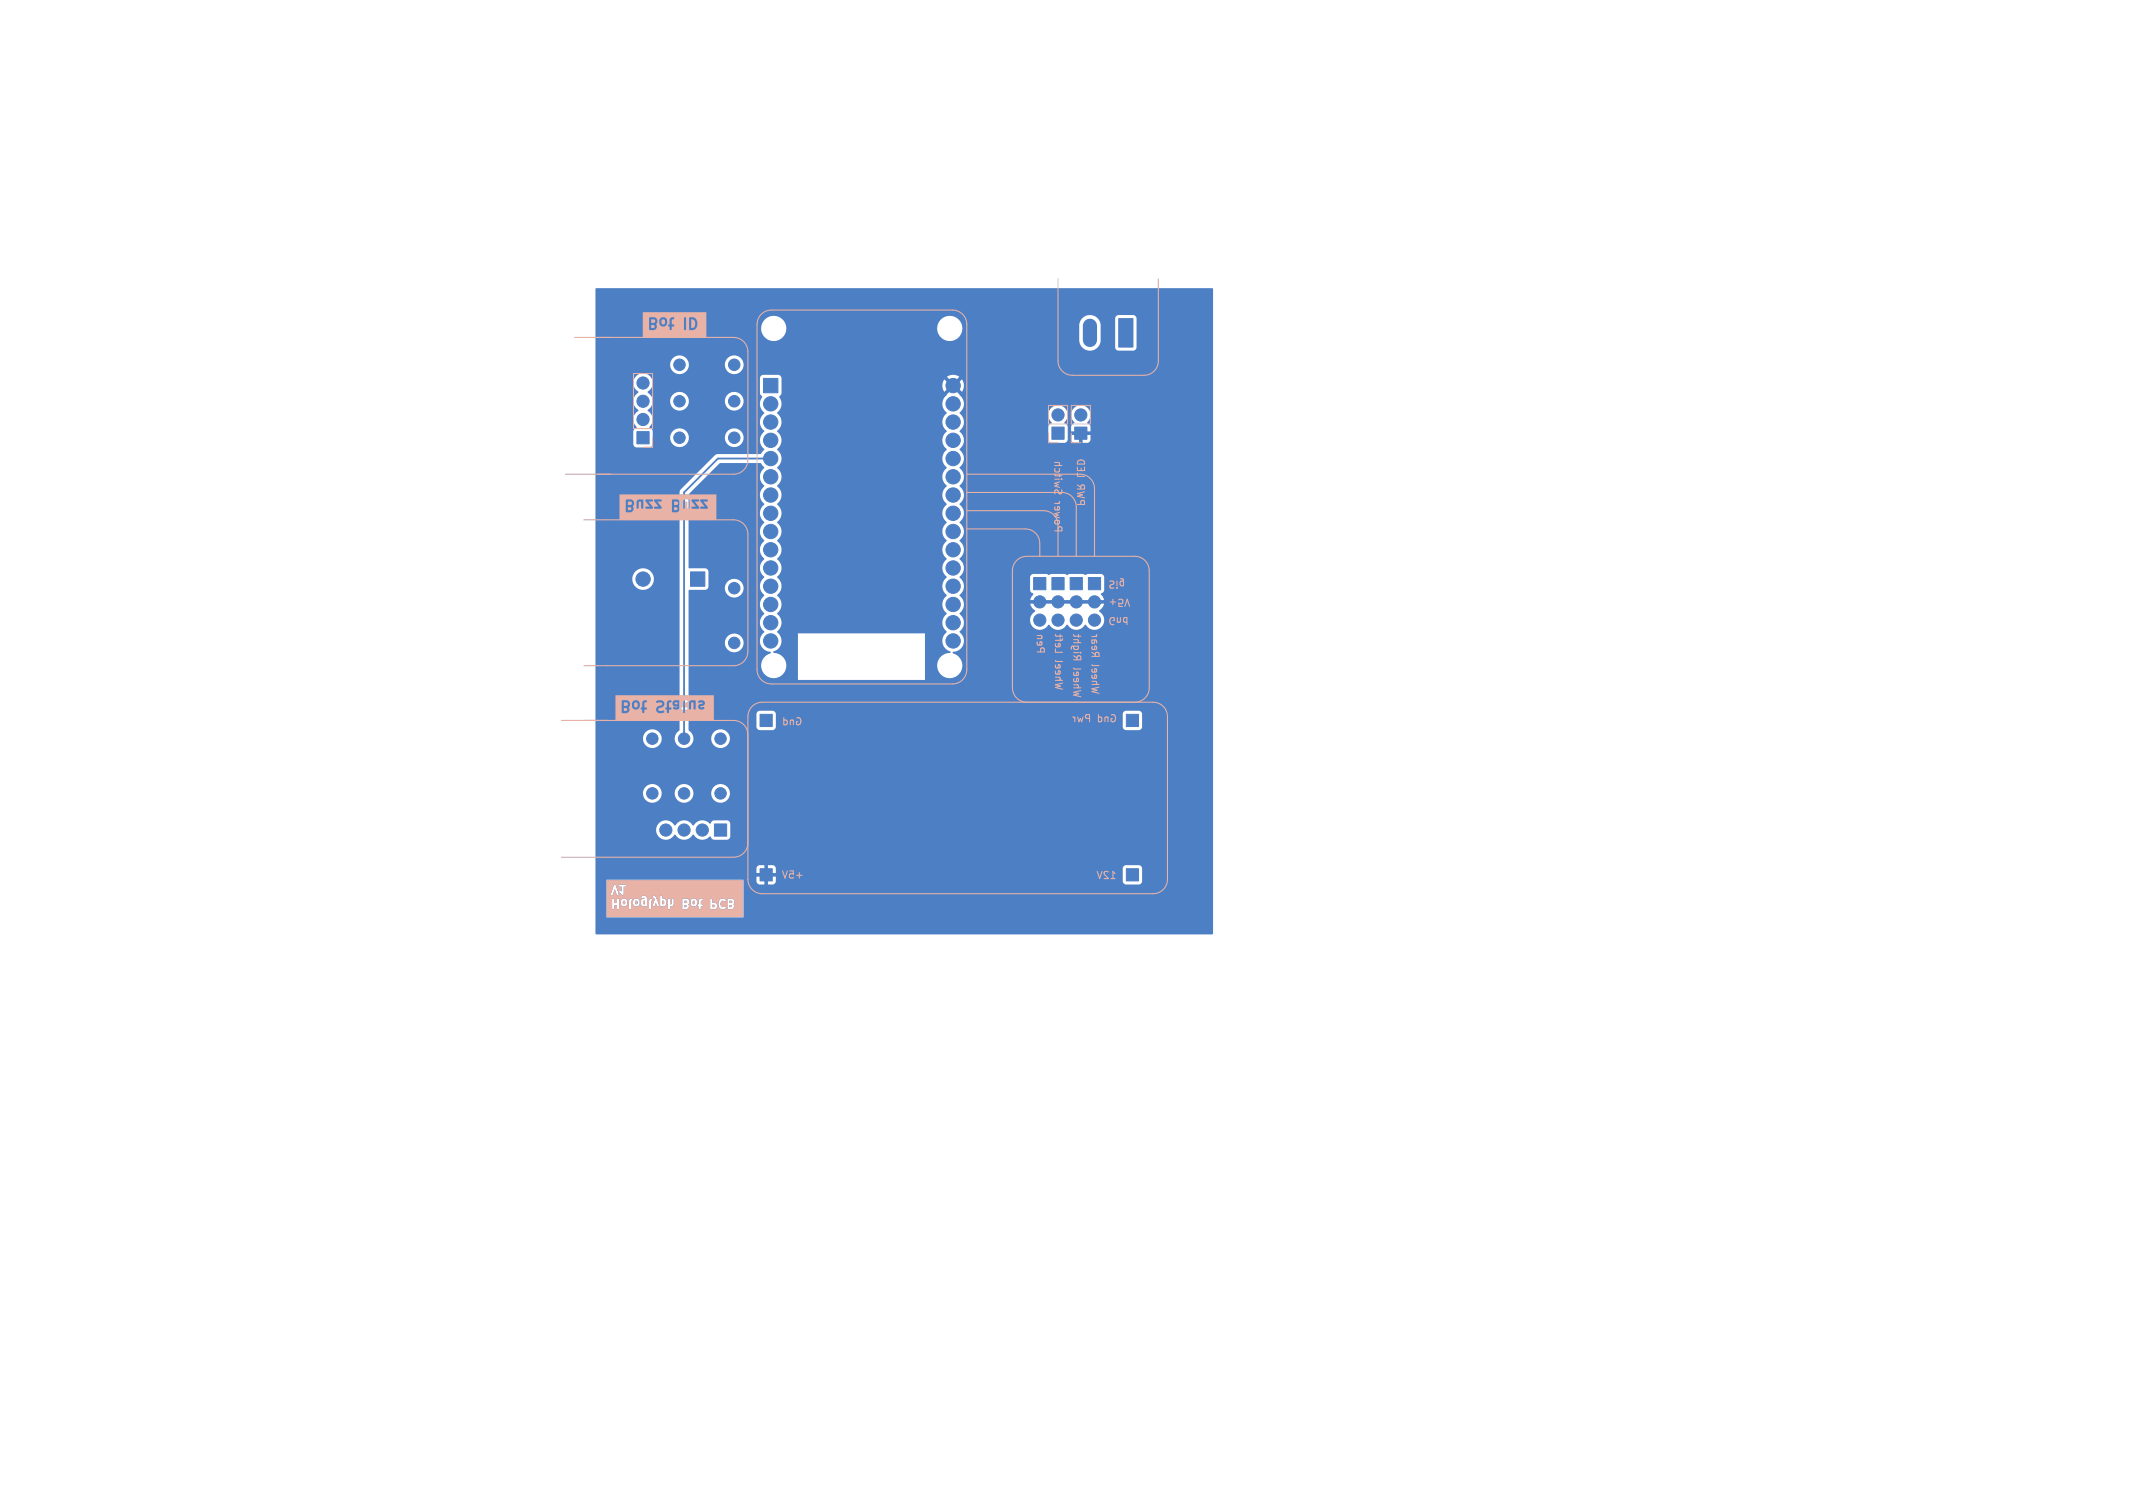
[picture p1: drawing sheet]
<svg xmlns="http://www.w3.org/2000/svg" width="297mm" height="210mm" viewBox="0 0 297 210" stroke-linecap="round" stroke-linejoin="round" font-family="sans-serif">
<defs><g id="words">
<g font-size="1.4" fill="#e8b2a7">
<text x="154.3" y="80.8" transform="rotate(-180 154.3 80.8)">Sig</text>
<text x="154.3" y="85.9" transform="rotate(-180 154.3 85.9)">Gnd</text>
<text x="111.7" y="101.1">Gnd</text>
<text x="155.5" y="100.6">Gnd</text>
</g>
</g></defs>
<g fill="#4d7fc4">
<path d="M101.6 126.1h.3v.2h-.3z"/>
<path d="M101.6 125.4l.3 .1v.2l-.3 .1z"/>
<path d="M99.2 126h.3v.3h-.3z"/>
<path d="M95.3 126.1h.3v.2h-.3z"/>
<path d="M95.3 125.4l.3 .1 .1 .2-.4 .1z"/>
<path d="M96.5 125.5l.2-.1 .1 .1v.3l-.1 .1-.3-.1z"/>
<path d="M92.2 125.4l.3 .1v.3l-.1 .1h-.2z"/>
<path d="M89.6 125.5l.2-.1v.5h-.2z"/>
<path d="M88.5 125.5l.2-.1 .1 .1v.3l-.1 .1-.3-.1z"/>
<path d="M86.8 125.5l.1-.1 .2 .1v.3l-.2 .1-.2-.1z"/>
<path d="M84.5 122.6h19v5.1h-19v-1.8h.7v.6l.2 .1 .1-.1v-.4h.4v.5h.2l.1-.1v-1h.2v.4l.2 .2 .4 .1 .4-.3v-.4h.2v1l.1 .1 .2-.1v-1h.2l.1 .5 .3 .2 .5-.1 .1-.6h.1l.1 .5 .3 .2h.2a.19 .19 0 0 0 .2 0 .19 .19 0 0 0 .1-.2v-.5h.3v1l.1 .1 .2-.1v-.4l.4 .1 .2-.5 .2 .5h.2l.1-.1-.3-.8h.4v.9h.5l.3-.2h.3l.1 .6 .2-.1h1.7l.1 .1h.5l.2-.1 .1-.3a.37 .37 0 0 1 .1-.5v-.2h.1l.1 .4 .3 .3 .6-.1 .2 .1 .1 .4 .2-.1h1.3l.1 .1h.5l.4-.3-.1-.3h.2l.2 .4 .2 .2h.3l.6-.1 .1 .1h.5l.3-.3-.1-.4 .2-.2-.1-.4-.3-.2h-.6v1.4h-.3l.1-.1-.1-.2-.2 .1a.44 .44 0 0 1-.5-.4 .44 .44 0 0 1 .3-.5l.3 .1h.1a.34 .34 0 0 0-.3-.4l-.5 .2-.2 .7h-.2l-.3-.3h-.3v-.5h-.3v1.3h-1.3v-.3h.2l.1-.1-.1-.2h-.2v-.4l.3-.2-.1-.2-.4 .1-.1 .7-.2 .2h-.2l.2-.2v-.4l-.2-.3-.2-.1-.4 .1-.2 .3h-.1l-.1-.2-.3-.2-.6 .1v1.3h-1.7v-.3h.3l.2-.2v-.8l-.2-.1-.1 .1v.7h-.1l-.1-.7h-.3v.8h-.3v-.7l-.3-.2h-.2v-.3l-.2-.1-.1 .1v.5h-.4l-.2-.5h-.4v.1l.3 .4-.3 .8h-.2v-.6l.1-.1v-.2l-.1-.1-.2 .1-.1 .3h-.3l-.1-.6-.3-.2h-.2l-.2 .2 .1 .2 .3-.1 .1 .1-.4 .1-.2 .3h-.1l-.2-.3-.2-.1-.4 .1-.2 .3h-.2l.1-.2-.1-.2-.2 .1-.1 .3h-.2l-.2-.3-.2-.1-.4 .1-.2 .3h-.2v-.3l-.2-.1-.1 .1v.6h-.4v-.5l-.1-.2-.2 .1v.7h-.7v-1.3h.6l.2 .1 .3-.9 .3 .8 .2 .1 .1-.2-.4-1.1h.4l.1 .1h.2v.6l-.2-.1-.1 .2 .5 .5 .1-.1v-1.1h.3l.1-.2-.1-.1h-.8l-.1 .2h-.4l-.1-.2h-.2l-.4 1.4h-.6z"/>
</g>
<g fill="#4d7fc4" stroke="#4d7fc4" stroke-width=".14">
<path d="M156.8 121h1.7v1.7h-1.7z"/>
<path d="M143.9 80.4h1.7v1.7h-1.7z"/>
<path d="M105.8 121h1.7v1.7h-1.7z"/>
<path d="M149 80.4h1.7v1.7h-1.7z"/>
<path d="M96.1 79.6h2v2h-2z"/>
<path d="M106.3 52.7h2v2h-2z"/>
<path d="M155.8 44.4h2v3.9h-2z"/>
<path d="M105.8 99.5h1.7v1.7h-1.7z"/>
<path d="M156.8 99.5h1.7v1.7h-1.7z"/>
<path d="M146.5 80.4h1.7v1.7h-1.7z"/>
<path d="M151.6 80.4h1.6v1.7h-1.6z"/>
<path d="M99.5 114.7h1.7v1.7h-1.7z"/>
<path d="M88.7 60.1h1.7v1.7h-1.7z"/>
<path d="M149.6 59.5h1.7v1.7h-1.7z"/>
<path d="M146.5 59.5h1.7v1.7h-1.7z"/>
<circle cx="144.8" cy="86.4" r=".85"/>
<circle cx="144.8" cy="83.8" r=".85"/>
<circle cx="94.6" cy="50.8" r=".8"/>
<circle cx="102.2" cy="50.8" r=".8"/>
<circle cx="149.9" cy="86.4" r=".85"/>
<circle cx="149.9" cy="83.8" r=".85"/>
<circle cx="94.6" cy="55.9" r=".8"/>
<circle cx="102.2" cy="55.9" r=".8"/>
<circle cx="100.3" cy="110.5" r=".8"/>
<circle cx="100.3" cy="102.9" r=".8"/>
<circle cx="89.5" cy="80.6" r="1"/>
<circle cx="132.7" cy="53.7" r="1"/>
<circle cx="132.7" cy="56.2" r="1"/>
<circle cx="132.7" cy="58.8" r="1"/>
<circle cx="132.7" cy="61.3" r="1"/>
<circle cx="132.7" cy="63.9" r="1"/>
<circle cx="132.7" cy="66.4" r="1"/>
<circle cx="132.7" cy="68.9" r="1"/>
<circle cx="132.7" cy="71.5" r="1"/>
<circle cx="132.7" cy="74" r="1"/>
<circle cx="132.7" cy="76.6" r="1"/>
<circle cx="132.7" cy="79.1" r="1"/>
<circle cx="132.7" cy="81.6" r="1"/>
<circle cx="132.7" cy="84.2" r="1"/>
<circle cx="132.7" cy="86.7" r="1"/>
<circle cx="132.7" cy="89.3" r="1"/>
<circle cx="107.3" cy="89.3" r="1"/>
<circle cx="107.3" cy="86.7" r="1"/>
<circle cx="107.3" cy="84.2" r="1"/>
<circle cx="107.3" cy="81.6" r="1"/>
<circle cx="107.3" cy="79.1" r="1"/>
<circle cx="107.3" cy="76.6" r="1"/>
<circle cx="107.3" cy="74" r="1"/>
<circle cx="107.3" cy="71.5" r="1"/>
<circle cx="107.3" cy="68.9" r="1"/>
<circle cx="107.3" cy="66.4" r="1"/>
<circle cx="107.3" cy="63.9" r="1"/>
<circle cx="107.3" cy="61.3" r="1"/>
<circle cx="107.3" cy="58.8" r="1"/>
<circle cx="107.3" cy="56.2" r="1"/>
<circle cx="95.2" cy="110.5" r=".8"/>
<circle cx="95.2" cy="102.9" r=".8"/>
<circle cx="90.8" cy="110.5" r=".8"/>
<circle cx="90.8" cy="102.9" r=".8"/>
<circle cx="147.3" cy="86.4" r=".85"/>
<circle cx="147.3" cy="83.8" r=".85"/>
<circle cx="152.4" cy="83.8" r=".85"/>
<circle cx="94.6" cy="61" r=".8"/>
<circle cx="102.2" cy="61" r=".8"/>
<circle cx="102.2" cy="81.9" r=".8"/>
<circle cx="102.2" cy="89.5" r=".8"/>
<circle cx="92.7" cy="115.6" r=".85"/>
<circle cx="95.3" cy="115.6" r=".85"/>
<circle cx="97.8" cy="115.6" r=".85"/>
<circle cx="89.5" cy="53.3" r=".85"/>
<circle cx="89.5" cy="55.9" r=".85"/>
<circle cx="89.5" cy="58.4" r=".85"/>
<circle cx="150.5" cy="57.8" r=".85"/>
<circle cx="147.3" cy="57.8" r=".85"/>
</g>
<path d="M151.8 45.4v1.9" fill="none" stroke="#4d7fc4" stroke-width="2"/>
<path d="M107.3 63.9h-7.3l-4.8 4.7v34.3" fill="none" stroke="#4d7fc4" stroke-width=".25"/>
<path d="M83 40.1h85.8l.1 .2-.1 89.8h-85.8l-.1-7.6h1.5v5.3h19.1v-5.3h-20.6v-.4h22.4l.1 .8 .4 .3h.6v-1.1h.5v1.1l.9-.1 .2-.4h48.3l.2 .3 .2 .2h1.9l.3-.2 .1-.3v-1.8l-.1-.3-.3-.1h-1.8l-.3 .1-.2 .3v1.8h-48.3v-.6h-25.1v-.5h23.5v-1.1h.5v1.1h1.1v-.9l-.4-.2h-2l-.3 .4v.7h-22.4v-6h8.5v.2a1.4 1.4 0 0 0 1.1 1.1 1.4 1.4 0 0 0 1.5-.7 1.48 1.48 0 0 0 2.5 0 1.5 1.5 0 0 0 2.4 .3l.2 .3 .3 .1h2l.3-.3v-1.9l-.2-.3-.2-.1-1.9-.1-.3 .2-.1 .3h-.2a1.44 1.44 0 0 0-2.3 .3 1.48 1.48 0 0 0-2.5 0 1.4 1.4 0 0 0-1.6-.7 1.4 1.4 0 0 0-1 1.3h-8.5v-5.1h6.6v.2a1.31 1.31 0 0 0 1.4 1.1 1.31 1.31 0 0 0 1.2-1.3h1.8l.1 .2a1.31 1.31 0 0 0 1.4 1.1 1.31 1.31 0 0 0 1.2-1.3h2.4v.2a1.31 1.31 0 0 0 2.1 .8 1.31 1.31 0 0 0-.2-2.2 1.31 1.31 0 0 0-1.9 1.2h-2.4l-.1-.2a1.31 1.31 0 0 0-1.4-1.1 1.31 1.31 0 0 0-1.2 1.3h-1.8v-.2a1.31 1.31 0 0 0-1.4-1.1 1.31 1.31 0 0 0-1.2 1.3h-6.6v-7.6h6.6v.2a1.31 1.31 0 0 0 1.4 1.1 1.31 1.31 0 0 0 1.2-1.3h1.8l.1 .2a1.31 1.31 0 0 0 1.4 1.1 1.31 1.31 0 0 0 1.2-1.3h2.4v.2a1.31 1.31 0 0 0 2.1 .8 1.31 1.31 0 0 0-.2-2.2 1.31 1.31 0 0 0-1.9 1.2h-2.4l-.2-.7-.5-.5v-.5h9.4l.2 .3 .3 .2h1.8l.3-.2 .1-.3h48.3l.2 .3 .3 .2h1.8l.3-.2 .1-.2v-1.9l-.1-.3-.3-.1h-1.8l-.3 .1-.2 .3v1.8h-48.3v-1.8l-.1-.3-.3-.1h-1.8l-.3 .1-.2 .3v1.8h-9.4v-11.7h5a1.31 1.31 0 0 0 1.9 1.2 1.31 1.31 0 0 0 .2-2.2 1.31 1.31 0 0 0-2.1 .8v.2h-5v-7.3l2.3-.1 .4-.2h2.3a1.31 1.31 0 0 0 1.9 1.2 1.31 1.31 0 0 0 .2-2.2 1.31 1.31 0 0 0-2.1 .8v.2h-2.3v-.2v-2.1l-.1-.3-.3-.2h-2.3v-10.3l4.3-4.3h5.7l.5 .7a1.58 1.58 0 0 0 0 2.5 1.62 1.62 0 0 0 0 2.5 1.62 1.62 0 0 0 0 2.5 1.62 1.62 0 0 0 0 2.6 1.62 1.62 0 0 0 0 2.5 1.62 1.62 0 0 0 0 2.6 1.62 1.62 0 0 0 0 2.5 1.62 1.62 0 0 0 0 2.5 1.62 1.62 0 0 0 0 2.6 1.58 1.58 0 0 0-.5 1.7 1.58 1.58 0 0 0 1.4 1.1v.1a1.76 1.76 0 0 0-1.2 2.4 1.76 1.76 0 0 0 2.6 .8 1.76 1.76 0 0 0 .2-2.7l-.4-.3-.8-.2v-.2a1.52 1.52 0 0 0 .7-2.5h2.7v6.5h17.7v-1.9h1.7v.3a1.77 1.77 0 0 0 3 .8 1.77 1.77 0 0 0-.9-3l.1-.1a1.57 1.57 0 0 0 1.4-1.1 1.57 1.57 0 0 0-.5-1.7l.1-.1a1.47 1.47 0 0 0 .5-1.5h9.2v.2a1.4 1.4 0 0 0 1.2 1.1 1.4 1.4 0 0 0 1.4-.7 1.48 1.48 0 0 0 2.6 0 1.48 1.48 0 0 0 2.5 0 1.4 1.4 0 0 0 2.3 .3 1.4 1.4 0 0 0-.4-2.2l.6-.6 .1-.4h-10.3l.2 .4 .5 .6-.5 .6-.2 .7h-9.2l-.5-.8a.17 .17 0 0 1-.1-.2 .17 .17 0 0 1 .1-.1 1.59 1.59 0 0 0-.1-2.4l.5-.7h9.3l.2 .3 .3 .2-.5 .9h10.3l-.4-.9 .3-.2 .1-.3v-2l-.3-.3h-1.9a.52 .52 0 0 1-.7 0h-1.9a.46 .46 0 0 1-.7 0h-1.8a.46 .46 0 0 1-.7 0h-1.8l-.3 .2-.2 .3v1.8l-9.3-.1a1.67 1.67 0 0 0-.5-1.7 1.62 1.62 0 0 0 0-2.6 1.62 1.62 0 0 0 0-2.5 1.62 1.62 0 0 0 0-2.6 1.62 1.62 0 0 0 0-2.5 1.62 1.62 0 0 0 0-2.5 1.62 1.62 0 0 0 0-2.6 1.62 1.62 0 0 0 0-2.5 1.62 1.62 0 0 0 0-2.6h.1a1.49 1.49 0 0 0 .1-2.2h12.2v.4l.4 .7-.3 .2-.1 .3v1.9l.1 .2 .3 .2 2-.1 .3-.3v-.7h.4l.1 .7 .1 .2 .2 .2h.7v-1.1h.5v1.1l.9-.1 .2-.3v-.7h-3.1v-1.2l-.2-.3-.3-.2 .4-.7 .1-.4h.4l.1 .4 .4 .7-.4 .3-.1 .9h2.7v-.9l-.4-.3a1.37 1.37 0 0 0-.3-2.3 1.37 1.37 0 0 0-2 1.2h-.4v-.1a1.35 1.35 0 0 0-1.4-1.3 1.35 1.35 0 0 0-1.3 1.4h-12.2l-.1-.1a.17 .17 0 0 1-.1-.2 .17 .17 0 0 1 .1-.2 1.63 1.63 0 0 0-.1-2.4l-.9-.8-.9 .8a1.66 1.66 0 0 0 0 2.6 1.62 1.62 0 0 0 0 2.5 1.62 1.62 0 0 0 0 2.6 1.62 1.62 0 0 0 0 2.5 1.62 1.62 0 0 0 0 2.6 1.62 1.62 0 0 0 0 2.5 1.62 1.62 0 0 0 0 2.5 1.62 1.62 0 0 0 0 2.6 1.62 1.62 0 0 0 0 2.5 1.62 1.62 0 0 0 0 2.6 1.62 1.62 0 0 0 0 2.5 1.62 1.62 0 0 0 0 2.5 1.62 1.62 0 0 0 0 2.6 1.56 1.56 0 0 0-.6 1.5 1.56 1.56 0 0 0 1.1 1.2l.1 .2h-.2a1.75 1.75 0 0 0-1.7 1.9h-1.7v-4.6h-20.4a.19 .19 0 0 1-.2-.2 .19 .19 0 0 1 .1-.2 1.59 1.59 0 0 0-.1-2.4 1.62 1.62 0 0 0 0-2.5 1.62 1.62 0 0 0 0-2.5 1.62 1.62 0 0 0 0-2.6 1.62 1.62 0 0 0 0-2.5 1.62 1.62 0 0 0 0-2.6 1.62 1.62 0 0 0 0-2.5 1.62 1.62 0 0 0 0-2.5 1.62 1.62 0 0 0 0-2.6 1.62 1.62 0 0 0 0-2.5 1.62 1.62 0 0 0 0-2.6 1.62 1.62 0 0 0 0-2.5l.1-.1a1.58 1.58 0 0 0 .2-2.2l.3-.4v-1.1h22.4l.1 .5 .2 .4 .9-.9h.7l.8 .9 .2-.4 .1-.5-.1-.5-.2-.4-.8 .9h-.7l-.9-.9-.2 .4-.1 .5h-22.4v-1.2h23l.9 .8 .8-.9a1.49 1.49 0 0 0-1.7 .1h-23l-.4-.3h-2.2l-.2 .1-.2 .4v2.1l.3 .4a1.68 1.68 0 0 0 .3 2.3 1.62 1.62 0 0 0 0 2.5 1.62 1.62 0 0 0 0 2.6l-.5 .6h-5.9l-.3 .1-4.8 4.8-.3 .3v33.3a1.65 1.65 0 0 0-.7 1.2h-1.8v-.3a1.31 1.31 0 0 0-1.4-1 1.31 1.31 0 0 0-1.2 1.3h-6.6v-22.3h5.1l.1 .3a1.51 1.51 0 0 0 2.3 1 1.51 1.51 0 0 0-.2-2.6 1.51 1.51 0 0 0-2.2 1.3h-5.1v-22.2h5.3l.1 .5 .3 .6v.1l-.3 .2-.1 .3v1.8l.1 .3 .3 .1h2l.3-.4v-.9h2.4a1.31 1.31 0 0 0 1.3 1.3 1.31 1.31 0 0 0 1.3-1.3h5v.2a1.31 1.31 0 0 0 2.1 .8 1.31 1.31 0 0 0-.2-2.2 1.31 1.31 0 0 0-1.9 1.2h-5v-.3a1.31 1.31 0 0 0-1.4-1 1.31 1.31 0 0 0-1.2 1.3h-2.4v-1l-.2-.2-.3-.3a1.5 1.5 0 0 0-.2-2.3 1.7 1.7 0 0 0 .7-1.3h2.4v.2a1.31 1.31 0 0 0 1.4 1.1 1.31 1.31 0 0 0 1.2-1.3h5v.2a1.31 1.31 0 0 0 2.1 .8 1.31 1.31 0 0 0-.2-2.2 1.31 1.31 0 0 0-1.9 1.2h-5v-.2a1.31 1.31 0 0 0-1.4-1.1 1.31 1.31 0 0 0-1.2 1.3h-2.4l-.2-.7-.5-.5v-.1a1.37 1.37 0 0 0 .4-2.1 1.37 1.37 0 0 0-2.1 0 1.37 1.37 0 0 0 .4 2.1v.1a1.44 1.44 0 0 0 0 2.5l-.5 .5-.2 .7h-5.3v-7.6h10.4a1.31 1.31 0 0 0 1.3 1.3 1.31 1.31 0 0 0 1.3-1.3h5v.2a1.31 1.31 0 0 0 2.1 .8 1.31 1.31 0 0 0-.2-2.2 1.31 1.31 0 0 0-1.9 1.2h-5v-.2a1.31 1.31 0 0 0-1.4-1.1 1.31 1.31 0 0 0-1.2 1.3h-10.4v-4.9h23.1v.2a1.76 1.76 0 0 0 1.9 1.4 1.76 1.76 0 0 0 1.6-1.6h21v.2a1.76 1.76 0 0 0 2.3 1.3h17.5v.2a1.5 1.5 0 0 0 2.5 .8h2.5l.1 .3 .3 .1h2.2l.2-.1 .1-.3 .1-4.1-.3-.4h-2.3l-.4 .2v4.3h-2.5l.3-.3 .1-.5 .1-2.3a1.49 1.49 0 0 0-1.5-1.4 1.49 1.49 0 0 0-1.5 1.4v2.1h-17.5a1.75 1.75 0 0 0 1.2-2.1 1.75 1.75 0 0 0-2-1.3 1.75 1.75 0 0 0-1.5 1.9h-21v-.3a1.76 1.76 0 0 0-1.9-1.6 1.76 1.76 0 0 0-1.6 1.9h-23.1z" fill="#4d7fc4"/>
<g fill="none" stroke="#e8b2a7" stroke-width=".15">
<path d="M147.3 38.8v11.5a2 2 0 0 0 2 2h10a2 2 0 0 0 2-2v-11.5M80 47h22.1a2 2 0 0 1 2 2v15a2 2 0 0 1-2 2h-23.4M105.9 43.9l.7-.5 .8-.2h25.2a2 2 0 0 1 2 2v48.1a2 2 0 0 1-2 2h-25.2a2 2 0 0 1-2-2v-48.1l.1-.6zM81.3 72.4h20.8a2 2 0 0 1 2 2v16.3a2 2 0 0 1-2 2h-20.8M134.6 71.1h10.7a2 2 0 0 1 2 2v4.4M134.6 73.7h8.2a2 2 0 0 1 2 2v1.8M134.6 66h15.8a2 2 0 0 1 2 2v9.5M134.6 68.6h13.3a2 2 0 0 1 2 2v6.9M104.6 98.5l.7-.5 .8-.2h54.5a2 2 0 0 1 2 2v22.7a2 2 0 0 1-2 2h-54.5a2 2 0 0 1-2-2v-22.7l.1-.6zM143 97.8a2 2 0 0 1-2-2v-16.3a2 2 0 0 1 2-2h15a2 2 0 0 1 2 2v16.3a2 2 0 0 1-2 2M149.5 95.8h1M149.5 95.4h.6l.1 .2-.1 .2"/>
<path d="M149.5 89.1h.6l.1 .3-.1 .1M149.5 88.4l.1 .2h.9M149.5 93l.1 .2h.9M149.5 91.3l.5 .3M149.5 91.9h1l-.1-.5-.2-.1-.2 .1v.5M149.5 90.9h.7M149.5 89.5h1M149.5 90v.3l.2 .2 .4-.1v-.4M149.5 93.6v.3l.1 .2 .5-.1v-.4h-.2l-.1 .5M149.5 94.5v.3l.1 .1h.5v-.4h-.2l-.1 .4M150.2 88.4v.3M150.2 90h-.8l-.2 .2v.2"/>
<path d="M150.4 90.9h.1M150.5 96.2l-1 .2 .7 .2-.7 .2 1 .2M78.2 100.3h23.9a2 2 0 0 1 2 2M104.1 117.4a2 2 0 0 1-2 2h-23.9"/>
</g>
<g fill="#e8b2a7">
<path d="M96.2 44.5a.63 .63 0 0 1 .6 .4 .63 .63 0 0 1-.2 .7l-.4 .1z"/>
<path d="M90.7 45.3h.4v.3l-.4 .1z"/>
<path d="M90.7 44.5h.5v.4l-.5 .1z"/>
<path d="M92.2 44.6l.1-.1 .2 .1 .1 .4-.1 .1h-.3z"/>
<path d="M89.5 43.5h8.9v3.6h-8.9v-1.3h.9l.1 .2 .7-.1 .3-.3-.2-.5 .2-.2v-.3h.3v.5l.2 .3 .5 .1 .2-.2h.3l.2 .2 .1 .4 .1 .1 .1-.2h1.7l.2 .2 .1-.2h.4l.2 .2h.4l.4-.3 .2-.7-.1-.5-.2-.2-.8-.1-.1 1.6h-.4v-1.5l-.1-.1-.2 .1v1.5h-1.7v-.3l.4-.1-.1-.2h-.3v-.6l.4-.2-.1-.2-.5 .1-.1 .9h-.1l-.1 .1h-.3l.2-.2v-.5l-.2-.3-.5-.1-.3 .2-.1 .2h-.3v-.2l-.4-.2h-.6l-.1 .1v1.5h-.9z"/>
</g>
<g fill="none" stroke="#e8b2a7" stroke-width=".15">
<path d="M150 70.2h1l-.1-.5h-.2l-.2 .1v.4M150 65.1v.4h1v-.4M150 68.1h1l-.1-.5-.2-.1-.2 .1v.5M150 67.5l.5 .4M150 65.9v.4h1M150.2 64.2a.52 .52 0 0 1 .6-.1 .52 .52 0 0 1 .2 .5h-1zM150.5 65.2v.3M151 68.5l-1 .2 .7 .2-.7 .2 1 .2M147 94.7h1M147 94.3l.6 .1v.2l-.1 .1M147 88.4l.1 .2h.9M147 90.4v.4h1"/>
<path d="M147 92l.1 .1h.9M147 89.6v.3l.1 .2 .5-.1v-.4h-.2l-.1 .5M147 92.6v.3l.1 .1h.5v-.4h-.2l-.1 .4M147 93.5v.2l.1 .2 .5-.1v-.3l-.2-.1-.1 .5M147.6 88.4v.3M147.6 88.9v.4M148 95.1l-1 .3 .7 .2-.7 .1 1 .3M148 88.9l-.2 .3h-.8M154.6 83.8h.7M154.7 80.9h.2l.2 .2-.1 .2-.3 .1M155 83.5v.7M155.1 81.9h-.4"/>
<path d="M155.5 80.9v.7M155.5 81.8v.1M155.8 83.5h.1h.4v.4l-.1 .1-.3 .1-.1-.1v.5h.5M156 80.6h.2l.2 .2v.8M156.4 81l-.2-.1-.2 .2 .1 .4h.3M156.6 84.5l.4-1 .3 1M109 121.3l.3 1 .3-1M110 121.3h.4l.1 .5-.2-.1h-.3l-.1 .2 .1 .3 .1 .1 .4-.1M110.9 121.9h.8M111.3 121.5v.8M152.8 121.4l.3 1 .3-1M154.3 121.4h-.4l-.2 .2 .7 .8h-.7"/>
<path d="M154.7 122.4h.6M155.3 121.6l-.3-.2v1"/>
</g>
<g fill="#e8b2a7">
<path d="M86.9 98.6h.4v.3l-.4 .1z"/>
<path d="M86.9 97.8l.4 .1 .1 .3-.5 .1z"/>
<path d="M94 97.8h.4v.3h-.4z"/>
<path d="M88.3 97.9l.2-.1 .2 .1 .1 .4-.1 .2-.4-.1z"/>
<path d="M85.7 96.8h13.7v3.6h-13.7v-1.2h.9l.1 .1 .7-.1 .3-.3-.2-.4 .2-.3v-.2h.3v.4l.2 .3 .5 .1 .2-.1h.3l.2 .1v.5h.2l.1-.1v-.4l.4-.1-.1-.2h-.3v-.6l.4-.2h1.2l.2 .2h.6l.1 .2-.6 .3-.2 .3v.4l.3 .2h.5l.3-.2-.1-.2-.7 .1v-.3h.9l.3 .1v.5h.2l.1-.5h.2l.1-.2-.1-.1h-.2v-.6h.4l.2 .4 .6 .1-.1 .1h-.5l-.1 .1 .3 .2h.3l.3-.1h.2l.3 .1 .1 .5 .2-.1v-.4l.3-.1-.1-.2h-.2v-.6h.5v.8l.2 .1 .1-.1v-.8l.1-.1 .3 .1v.8l.1 .1 .2-.1v-1h.3l.2 .2 .4-.1v.2l-.5 .1-.1 .4 .1 .2 .2 .1h.3l.3-.1-.1-.2h-.4l-.1-.1 .5-.2 .2-.2-.2-.4-.2-.1h-.3l-.3 .2h-.3l-.1-.2h-.5l-.3 .1-.1 .3h-.5l.3-.1v-.2l-.1-.1h-.2l-.2 .1-.1 .2v.7h-.2l-.1 .2h-.2l.1-.2v-.8a.21 .21 0 0 0-.1-.2 .21 .21 0 0 0-.3 0l-.5 .1-.2 .3h-.4l.2-.1 .1-.2-.1-.1h-.3l-.2 .3v.7h-.2l-.1 .2h-.9l.7-.4 .1-.4-.2-.3-.6-.1-.4 .2h-1.2l-.1-.1-.2-.1-.3 .1-.1 .2v.7h-.1l-.1 .2h-.3l.2-.3v-.5l-.2-.3-.5-.1-.3 .2-.1 .3h-.3l-.1-.3-.3-.2h-.6l-.1 .1v1.6h-.9z"/>
</g>
<g fill="none" stroke="#e8b2a7" stroke-width=".15">
<path d="M144.4 90.8h1l-.1-.5-.2-.1-.2 .1v.5M144.4 88.5l.6 .1 .1 .2-.1 .1M144.4 88.9h.7M144.5 89.4l-.1 .3 .2 .1h.4v-.4h-.2l-.1 .4M149.4 99.9l.3 .1M149.7 99.9v.6M150 99.9l.2 .6 .2-.5 .2 .5 .2-.6M152.9 99.9h.3l.2 .1-.1 .5h-.4M152.9 99.5v1M154.3 99.9v.6M154.3 99.9h-.2h-.2v.6M154.7 86.9h.4"/>
<path d="M154.7 86h.3l.2 .1v.3h-.2M154.8 99.6h.3M155.6 86v.7M156 86v.6l-.3 .1-.1-.1M156.9 86h-.3l-.2 .2 .1 .4h.4M156.9 86v1M151.7 100h-.5l-.1-.1 .1-.3 .5-.1v1M154.9 100.1h-.2v.3l.2 .1h.2"/>
</g>
<g fill="#e8b2a7">
<path d="M101.6 126.1h.3v.2h-.3z"/>
<path d="M101.6 125.4l.3 .1v.2l-.3 .1z"/>
<path d="M99.2 126h.3v.3h-.3z"/>
<path d="M95.3 126.1h.3v.2h-.3z"/>
<path d="M95.3 125.4l.3 .1 .1 .2-.4 .1z"/>
<path d="M96.5 125.5l.2-.1 .1 .1v.3l-.1 .1-.3-.1z"/>
<path d="M92.2 125.4l.3 .1v.3l-.1 .1h-.2z"/>
<path d="M89.6 125.5l.2-.1v.5h-.2z"/>
<path d="M88.5 125.5l.2-.1 .1 .1v.3l-.1 .1-.3-.1z"/>
<path d="M86.8 125.5l.1-.1 .2 .1v.3l-.2 .1-.2-.1z"/>
<path d="M84.5 122.6h19v5.1h-19v-1.8h.7v.6l.2 .1 .1-.1v-.4h.4v.5h.2l.1-.1v-1h.2v.4l.2 .2 .4 .1 .4-.3v-.4h.2v1l.1 .1 .2-.1v-1h.2l.1 .5 .3 .2 .5-.1 .1-.6h.1l.1 .5 .3 .2h.2a.19 .19 0 0 0 .2 0 .19 .19 0 0 0 .1-.2v-.5h.3v1l.1 .1 .2-.1v-.4l.4 .1 .2-.5 .2 .5h.2l.1-.1-.3-.8h.4v.9h.5l.3-.2h.3l.1 .6 .2-.1h1.7l.1 .1h.5l.2-.1 .1-.3a.37 .37 0 0 1 .1-.5v-.2h.1l.1 .4 .3 .3 .6-.1 .2 .1 .1 .4 .2-.1h1.3l.1 .1h.5l.4-.3-.1-.3h.2l.2 .4 .2 .2h.3l.6-.1 .1 .1h.5l.3-.3-.1-.4 .2-.2-.1-.4-.3-.2h-.6v1.4h-.3l.1-.1-.1-.2-.2 .1a.44 .44 0 0 1-.5-.4 .44 .44 0 0 1 .3-.5l.3 .1h.1a.34 .34 0 0 0-.3-.4l-.5 .2-.2 .7h-.2l-.3-.3h-.3v-.5h-.3v1.3h-1.3v-.3h.2l.1-.1-.1-.2h-.2v-.4l.3-.2-.1-.2-.4 .1-.1 .7-.2 .2h-.2l.2-.2v-.4l-.2-.3-.2-.1-.4 .1-.2 .3h-.1l-.1-.2-.3-.2-.6 .1v1.3h-1.7v-.3h.3l.2-.2v-.8l-.2-.1-.1 .1v.7h-.1l-.1-.7h-.3v.8h-.3v-.7l-.3-.2h-.2v-.3l-.2-.1-.1 .1v.5h-.4l-.2-.5h-.4v.1l.3 .4-.3 .8h-.2v-.6l.1-.1v-.2l-.1-.1-.2 .1-.1 .3h-.3l-.1-.6-.3-.2h-.2l-.2 .2 .1 .2 .3-.1 .1 .1-.4 .1-.2 .3h-.1l-.2-.3-.2-.1-.4 .1-.2 .3h-.2l.1-.2-.1-.2-.2 .1-.1 .3h-.2l-.2-.3-.2-.1-.4 .1-.2 .3h-.2v-.3l-.2-.1-.1 .1v.6h-.4v-.5l-.1-.2-.2 .1v.7h-.7v-1.3h.6l.2 .1 .3-.9 .3 .8 .2 .1 .1-.2-.4-1.1h.4l.1 .1h.2v.6l-.2-.1-.1 .2 .5 .5 .1-.1v-1.1h.3l.1-.2-.1-.1h-.8l-.1 .2h-.4l-.1-.2h-.2l-.4 1.4h-.6z"/>
</g>
<g fill="none" stroke="#e8b2a7" stroke-width=".15">
<path d="M146.9 73.9h1l-.1-.5h-.3h-.1l-.1 .5M146.9 64.4h.6v.3l-.1 .1M146.9 66l.1 .3h.9M146.9 70.1h.6M146.9 66.7h.6M146.9 64.8h1M146.9 65.3v.2l.2 .2 .4-.1v-.3M146.9 70.6v.3l.1 .1h.5v-.4l-.2-.1-.1 .5M147 72.5h.4l.1 .1v.3l-.2 .1-.3-.1-.1-.1zM147.5 66v.4M147.5 69.8l-.2 .3M147.5 71.4l-.6 .1 .4 .2-.4 .2 .6 .2"/>
<path d="M147.5 67.1l-.6 .2 .4 .2-.4 .2 .6 .2M147.8 66.7h.1M147.8 68.2l.1 .4-.1 .1h-.3l-.2-.4-.2-.1-.2 .2v.4M109.1 99.9v1M110.9 100h.4M152 95.3h1M152 94.9h.7v.3l-.1 .1M152 89.1l.7 .1v.4M152 92.6l.2 .1h.8M152 90.8l.5 .4M152 91.4h1l-.1-.5-.2-.1-.1 .1-.1 .5M152 88.6h.7"/>
<path d="M152.1 90l-.1 .3 .2 .2 .5-.1v-.4h-.2l-.1 .5M152.1 93.2l-.1 .3 .2 .1h.5v-.4l-.2-.1-.1 .5M152.1 94l-.1 .3 .2 .2 .5-.1v-.4h-.2l-.1 .5M152.1 89.1l-.1 .4 .2 .1h.2l.1-.5M152.7 88.4l-.2 .2M153 95.7l-1 .2 .7 .2-.7 .2 1 .3M109.1 100.3h.3l.2 .2-.1 .4h-.4M110.5 100.3v.6M110.5 100.4l-.2-.1h-.2l-.1 .6M111.1 100.5h-.2v.3l.2 .1h.2"/>
</g>
<g fill="#e8b2a7">
<path d="M93.9 70.6l.4 .1v.3h-.4z"/>
<path d="M93.9 69.8l.4 .1 .1 .4h-.5z"/>
<path d="M87.4 70.6l.4 .1 .1 .3h-.5z"/>
<path d="M87.4 69.8l.5 .1v.4h-.5z"/>
<path d="M86.3 68.9h13.5v3.5h-13.5v-1.2h.8l.2 .2h.5l.2-.2h5.6l.1 .1 .5 .1 .3-.2 .1-.2-.1-.5 .2-.3v-.3h.4v.8v.1l.3-.1v-.8l.1-.1 .2 .1v.8l.1 .1 .2-.1h.3l.1 .1 .8 .1 .2-.2 .2 .1 .9 .1 .1-.1-.1-.2-.6-.8h.6l.1-.1-.1-.2-1 .1v.2l.6 .7h-.5l-.1 .2h-.1l-.7-.9h.6l.1-.1-.1-.2-1 .1v.2l.6 .7h-.5l-.1 .2h-.3v-.9a.26 .26 0 0 0-.3-.3l-.5 .1-.1 .3h-.4l-.4-.4-.7 .1v1.6h-5.6l.2-.2-.1-.5 .2-.3v-.3h.3v.8l.1 .1 .2-.1v-.8l.3-.1 .1 .1v.8l.1 .1 .4-.1 .2 .1 .8 .1 .3-.2 .1 .1 .8 .1 .1-.3-.6-.8h.5l.2-.1-.2-.2-.9 .1v.2l.6 .7h-.5l-.3 .2-.6-.9h.6v-.2l-.9-.1-.1 .3 .6 .7h-.5l-.2 .2h-.2v-1l-.1-.1-.5-.1-.3 .2-.1 .2h-.3l-.4-.4h-.6l-.2 .2v1.5h-.8z"/>
</g>
<path d="M88.2 52h2.7v7.7h-2.7zM146 56.5h2.6v2.6h-2.6zM149.2 56.5h2.6v2.6h-2.6zM90.9 61v1.3h-1.4M146 60.3v1.4h1.3M149.2 60.3v1.4h1.3" fill="none" stroke="#e8b2a7" stroke-width=".14"/>
<use href="#words"/>
</svg>
